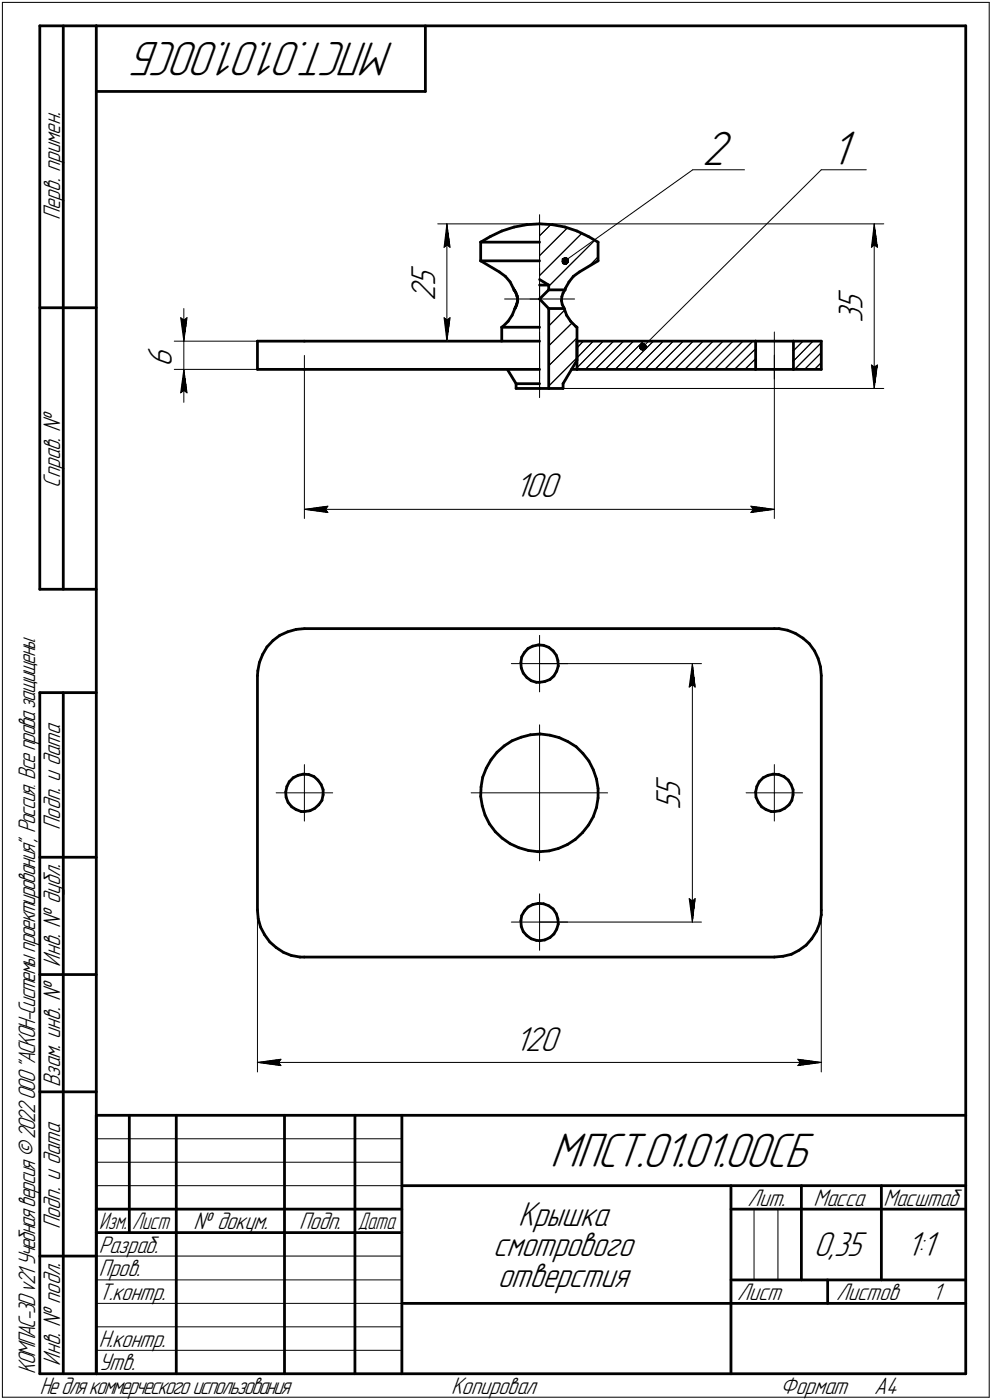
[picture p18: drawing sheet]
<svg xmlns="http://www.w3.org/2000/svg" width="211mm" height="298mm" viewBox="0 0 211 298" stroke-linecap="round" stroke-linejoin="round" font-family="sans-serif">
<defs><g id="words">
<g font-size="10.9">
<text x="83.9" y="9" transform="rotate(-180 83.9 9)">МПСТ.01.01.00СБ</text>
<text x="149.4" y="35.1">2</text>
<text x="176.8" y="35.1">1</text>
<text x="117.1" y="248.5">МПСТ.01.01.00СБ</text>
</g>
<g font-size="7.8">
<text x="92.6" y="64.1" transform="rotate(-90 92.6 64.1)">2</text>
<text x="92.6" y="60.9" transform="rotate(-90 92.6 60.9)">5</text>
<text x="183.5" y="68.9" transform="rotate(-90 183.5 68.9)">3</text>
<text x="183.5" y="66.1" transform="rotate(-90 183.5 66.1)">5</text>
<text x="36.6" y="78.2" transform="rotate(-90 36.6 78.2)">6</text>
<text x="109.6" y="105.9">100</text>
<text x="144.8" y="172.5" transform="rotate(-90 144.8 172.5)">5</text>
<text x="144.8" y="169.7" transform="rotate(-90 144.8 169.7)">5</text>
<text x="109.6" y="223.7">120</text>
<text x="110.3" y="261.1">Крышка</text>
<text x="104.9" y="267.5">смотрового</text>
<text x="173.2" y="267.5">0,35</text>
<text x="192.9" y="267.5">1:1</text>
<text x="105.9" y="274">отверстия</text>
</g>
<g font-size="5.4">
<text x="12.8" y="46.9" transform="rotate(-90 12.8 46.9)">Перв. примен.</text>
<text x="12.8" y="103.8" transform="rotate(-90 12.8 103.8)">Справ. №</text>
<text x="12.8" y="176.7" transform="rotate(-90 12.8 176.7)">Подп. и дата</text>
<text x="12.8" y="205.8" transform="rotate(-90 12.8 205.8)">Инв. № дубл.</text>
<text x="12.8" y="231.6" transform="rotate(-90 12.8 231.6)">Взам. инв. №</text>
<text x="159.1" y="256.8">Лит.</text>
<text x="173.1" y="256.8">Масса</text>
<text x="188" y="256.8">Масштаб</text>
<text x="12.8" y="261.7" transform="rotate(-90 12.8 261.7)">Подп. и дата</text>
<text x="41.2" y="261.8">№ докум.</text>
<text x="63.6" y="261.8">Подп.</text>
<text x="21" y="266.8">Разраб.</text>
<text x="21" y="271.8">Пров.</text>
<text x="21" y="276.8">Т.контр.</text>
<text x="156.9" y="276.8">Лист</text>
<text x="177.9" y="276.8">Листов</text>
<text x="198.4" y="276.8">1</text>
<text x="21" y="286.8">Н.контр.</text>
<text x="7.5" y="292.5" transform="rotate(-90 7.5 292.5)">КОМПАС-3Dv21 Учебнаяверсия©2022ООО&quot;АСКОН-Системыпроектирования&quot;, Россия. Всеправазащищены.</text>
<text x="12.8" y="290.8" transform="rotate(-90 12.8 290.8)">Инв. № подл.</text>
<text x="21" y="291.8">Утв.</text>
<text x="8.5" y="296.7">Недлякоммерческогоиспользования</text>
<text x="96" y="296.8">Копировал</text>
<text x="166" y="296.8">Формат</text>
<text x="186" y="296.8">A4</text>
</g>
<g font-size="5.3">
<text x="21.1" y="261.8">Изм.</text>
<text x="28.1" y="261.8">Лист</text>
<text x="76.1" y="261.8">Дата</text>
</g>
</g></defs>
<g fill="none" stroke="#000" stroke-width=".59">
<path d="M8.5 5.5v120zM8.5 5.5h12zM13.5 5.5v120zM20.5 5.5v287zM20.5 5.5h185zM20.5 19.5h70zM90.5 5.5v14zM205.5 5.5v287zM102.3 51.6l2-1.2zM102.3 51.6v3.9zM102.3 51.6h12.5zM102.3 55.5h12.5z"/>
<path d="M102.3 55.5l4 2.4zM104.3 50.4l2.5-1.2zM106.3 57.9l1.2 .9zM106.8 49.2l2.6-.9zM107.5 58.8l1 1.2zM109.4 48.3l2.7-.5zM112.1 47.8l2.7-.1zM114.8 59.5l2 1.2zM114.8 47.7l2.7 .1zM117.5 47.8l2.7 .5zM120.2 48.3l2.6 .9zM122 58.8l1.3-.9z"/>
<path d="M122 58.8l-.9 1.2zM122.8 49.2l2.4 1.2zM123.3 57.9l4-2.4zM125.2 50.4l2.1 1.2zM127.3 51.6v3.9zM8.5 65.5h12zM54.8 78.7h10zM54.8 72.6h10zM54.8 72.6v6.1zM64.8 72.6h50zM64.8 78.7h50zM106.8 69.7v2.9z"/>
<path d="M106.8 69.7h8zM106.8 69.7l.2-.2zM107.9 78.7l1.9 3zM108.1 68.4l-1.1 1.1zM108.5 60l.7 1.4zM109 67.1l-.9 1.3zM109.2 61.4l.2 .3zM109.4 61.8l.3 .4zM109.4 61.8h.1M109.4 61.7l.1 .1zM109.5 61.8l.2 .4zM109.6 65.7l-.6 1.4z"/>
<path d="M109.6 65.5v.2zM109.7 65.4l-.1 .3zM109.7 62.2l.4 .9zM109.7 62.2l.3 .8zM109.9 65l-.3 .5zM109.9 64.9l-.2 .5zM110 63l.2 .7zM110.1 63.1l.1 .9zM110.2 63.7v.5zM110.2 64.2l-.3 .8zM110.2 64l-.3 .9zM114.8 60.7h2z"/>
<path d="M114.8 63.7l2 2zM114.8 63.7l2-2zM116.8 65.7h3.3zM116.8 60.7v1zM116.8 65.7v17zM116.8 61.7h3.4zM119.5 64l.1 .9zM119.5 63.2v.8zM119.6 64.9l.3 .5zM119.8 62.4l-.3 .8zM119.9 65.4l.2 .3zM120.1 65.7l.5 1.4z"/>
<path d="M120.1 61.8l-.3 .6zM120.1 61.8l.1-.1zM120.3 61.4l-.1 .3zM120.6 67.1l.8 1.3zM121.1 60l-.8 1.4zM121.4 68.4l1.1 1.1zM121.6 78.7h1.2zM122.5 69.5l.3 .2zM122.8 69.7v7zM122.8 76.7l-3 5zM122.8 78.7h38zM122.8 72.6v6.1z"/>
<path d="M122.8 72.6h38zM160.8 72.6v6.1zM160.8 72.6h8zM160.8 78.7h8zM168.8 72.6v6.1zM168.8 78.7h6zM168.8 72.6h6zM174.8 72.6v6.1zM109.8 81.7v1zM109.8 82.7h5zM109.8 81.7h5zM114.8 82.7h2z"/>
<path d="M116.8 82.7h3zM119.8 81.7v1zM8.5 125.5h12zM55.9 139.4l-.7 1.7zM56.8 137.8l-.9 1.6zM58.1 136.4l1.4-1.1zM58.1 136.4l-1.3 1.4zM59.5 135.3l1.7-.8zM61.2 134.5l1.8-.5zM63 134l1.8-.1zM64.8 133.9h100zM111 140l-.2 1.1z"/>
<path d="M111.6 138.9l-.6 1.1zM112.4 138.1l1-.5zM112.4 138.1l-.8 .8zM113.4 137.6l1.2-.3zM114.6 137.3l1.1 .1zM115.7 137.4l1.1 .4zM116.8 137.8l.9 .8zM117.7 138.6l.7 .9zM118.4 139.5l.3 1.1zM164.8 133.9h1zM165.8 133.9l1.8 .3zM167.6 134.2l1.6 .7z"/>
<path d="M169.2 134.9l1.7 1zM170.9 135.9l1.3 1.2zM172.2 137.1l1.1 1.5zM173.3 138.6l.8 1.6zM8.5 147.5v145zM8.5 147.5h12zM13.5 147.5v145zM54.8 143.8v50zM54.9 142.8l-.1 1zM55.2 141.1l-.3 1.7zM107.3 158.8l1.7-1.1zM109 157.7l1.9-.7z"/>
<path d="M110.8 141.1l.1 1.1zM110.9 142.2l.4 1.1zM110.9 157l2-.5zM111.3 143.3l.8 1zM112.1 144.3l.9 .6zM112.9 156.5l2.1-.2zM113 144.9l1.1 .4zM114.1 145.3h.7zM114.8 145.3l1.1-.2zM115 156.3l2 .2zM115.9 145.1l1.1-.4zM117 144.7l.9-.8z"/>
<path d="M117 156.5l2 .6zM118.4 142.9l-.5 1zM118.7 140.6l.1 1.2zM118.8 141.8l-.4 1.1zM119 157.1l1.8 .8zM120.8 157.9l1.8 1.1zM122.6 159l1.4 1.4zM174.1 140.2l.5 1.8zM174.6 142l.2 1.8zM174.8 143.8v50zM60.8 168.7l.1 1.1zM60.9 169.8l.4 1.1z"/>
<path d="M61 167.5l-.2 1.2zM61.3 170.9l.8 .9zM61.6 166.5l-.6 1zM62.1 171.8l.9 .6zM62.4 165.6l1-.5zM62.4 165.6l-.8 .9zM63 172.4l1.1 .4zM63.4 165.1l1.1-.3zM64.1 172.8h.7zM64.5 164.8l1.2 .1zM64.8 172.8l1.2-.2zM65.7 164.9l1.1 .5z"/>
<path d="M66 172.6l1-.5zM66.8 165.4l.8 .7zM67 172.1l.8-.7zM67.6 166.1l.7 .9zM68.3 167l.4 1.1zM68.5 170.4l-.7 1zM68.7 169.2l-.2 1.2zM68.7 168.1v1.1zM102.3 169.6l.3 2zM102.4 167.6l-.1 2zM102.6 171.6l.6 2zM102.7 165.5l-.3 2.1z"/>
<path d="M103.2 173.6l.9 1.8zM103.5 163.6l-.8 1.9zM104.1 175.4l1.3 1.7zM104.5 161.8l-1 1.8zM105.4 177.1l1.4 1.4zM105.7 160.2l1.6-1.4zM105.7 160.2l-1.2 1.6zM106.8 178.5l1.7 1.2zM108.5 179.7l1.9 .8zM120.7 179.8l1.7-1.1zM122.4 178.7l1.6-1.4zM124 160.4l1.3 1.7z"/>
<path d="M125.2 175.7l-1.2 1.6zM125.3 162.1l.9 1.8zM126.2 173.9l-1 1.8zM126.2 163.9l.7 2zM126.9 172l-.7 1.9zM126.9 165.9l.4 2zM127.3 169.9l-.4 2.1zM127.3 167.9v2zM160.8 168.7l.1 1.1zM160.9 169.8l.5 1.1zM161 167.5l-.2 1.2zM161.4 170.9l.7 .9z"/>
<path d="M161.5 166.5l.9-.9zM161.5 166.5l-.5 1zM162.1 171.8l.9 .6zM162.4 165.6l1-.5zM163 172.4l1.1 .4zM163.4 165.1l1.1-.3zM164.1 172.8h.7zM164.5 164.8l1.2 .1zM164.8 172.8l1.1-.2zM165.7 164.9l1.1 .5zM165.9 172.6l1.1-.5zM166.8 165.4l.9 .7z"/>
<path d="M167 172.1l.9-.7zM167.7 166.1l.6 .9zM168.3 167l.4 1.1zM168.5 170.4l-.6 1zM168.7 169.2l-.2 1.2zM168.7 168.1v1.1zM8.5 182.5h12zM54.8 193.8l.1 1.9zM54.9 195.7l.6 1.7zM55.5 197.4l.8 1.7zM56.3 199.1l1.1 1.5zM110.4 180.5l2 .6z"/>
<path d="M110.8 196.1l.1 1.2zM110.9 197.3l.4 1.1zM111 195l-.2 1.1zM111.3 198.4l.8 .8zM111.6 194l-.6 1zM112.1 199.2l.9 .7zM112.4 193.1l1-.5zM112.4 193.1l-.8 .9zM112.4 181.1l2.1 .3zM113 199.9l1.1 .3zM113.4 192.6l1.2-.2zM114.5 181.4h.3z"/>
<path d="M114.6 192.4h1.1zM114.8 181.4l2-.2zM115.7 192.4l1.1 .5zM116.8 192.9l.9 .6zM116.8 181.2l2-.5zM117 199.6l.9-.7zM117.7 193.5l.7 1.1zM118.4 194.6l.3 1.1zM118.4 197.9l-.5 1zM118.7 195.7l.1 1.1zM118.8 196.8l-.4 1.1zM118.8 180.7l1.9-.9z"/>
<path d="M172.7 199.9l-1.2 1.4zM173.7 198.3l-1 1.6zM174.4 196.6l-.7 1.7zM174.8 194.8l-.4 1.8zM174.8 193.8v1zM8.5 207.5h12zM57.4 200.6l1.4 1.2zM58.8 201.8l1.5 1zM60.3 202.8l1.7 .7zM62 203.5l1.8 .3zM63.8 203.8h1zM64.8 203.8h100z"/>
<path d="M114.1 200.2l.7 .1zM114.8 200.3l1.1-.1zM115.9 200.2l1.1-.6zM164.8 203.8l1.8-.2zM166.6 203.6l1.8-.4zM168.4 203.2l1.6-.8zM170 202.4l1.5-1.1zM8.5 232.5h12zM20.5 237.5h185zM20.5 237.5v55zM27.5 237.5v25zM37.5 237.5v55z"/>
<path d="M60.5 237.5v55zM75.5 237.5v55zM85.5 237.5v55zM20.5 257.5h65zM85.5 252.5h120zM155.5 252.5v40zM155.5 257.5h15zM170.5 252.5v20zM170.5 257.5h35zM187.5 252.5v20zM8.5 267.5h12zM20.5 262.5h65z"/>
<path d="M85.5 277.5h70zM155.5 277.5h50zM155.5 272.5h50zM176.1 272.5v5zM8.5 292.5h12zM20.5 292.5h185z"/>
</g>
<g fill="none" stroke="#000" stroke-width=".21">
<path d="M.5 .5v297zM.5 .5h210zM210.5 .5v297zM147.4 36.2h11zM174.8 36.2h9.5zM93.1 47.7h21.7zM94.5 52.7l.6-.5zM95.1 47.7l.7 5zM95.1 52.2l.7 .5zM95.1 47.7l-.6 5zM95.1 47.7v24.9zM114.8 58.7l9.1-9.1z"/>
<path d="M114.8 54.4l5.9-5.9zM114.8 50.2l2.4-2.4zM114.8 57.1v1.7zM114.8 45.7v9.8zM114.8 47.7v35zM114.8 47.7h73.2zM120.2 55.5l27.2-19.3zM126.6 51.1l-9.8 9.9zM127.3 54.7l-2.2 2.2zM185.4 52.7l.6-.5zM186 47.7l.7 5zM186 52.2l.7 .5z"/>
<path d="M186 47.7l-.6 5zM186 47.7v35zM37.1 72.6h31.6zM37.1 78.7h36zM38.4 67.6l.7 .6zM38.4 67.6l.7 5zM39.1 68.2l.7-.6zM39.1 65.7v6.9zM39.1 78.7l-.7 5zM39.1 78.7l.7 5zM39.1 78.7v7zM39.1 72.6v6.1z"/>
<path d="M39.8 67.6l-.7 5zM64.8 75.7v34.7zM93.1 72.6h13.7zM94.5 67.6l.6 5zM94.5 67.6l.6 .6zM95.1 68.2l.7-.6zM95.8 67.6l-.7 5zM107.4 63.7h7.4zM112.8 63.7h9.5zM114.8 74.8v9.9zM114.8 71.6v1.7zM114.8 60.3v9.8z"/>
<path d="M114.8 70.7v10zM116.8 77.9l6-5.9zM116.8 73.7l5-5zM116.8 69.4l3.3-3.4zM124.1 72.6l-1.3 1.5zM124.5 78.7l6.1-6.1zM126.2 72.6l-3.4 3.6zM126.7 78.7l6-6.1zM128.4 72.6l-5.6 5.7zM128.8 78.7l6-6.1zM130.9 78.7l6-6.1zM133 78.7l6-6.1z"/>
<path d="M135.1 78.7l6-6.1zM136.8 73.8l38-37.6zM137.2 78.7l6.1-6.1zM139.4 78.7l6-6.1zM141.5 78.7l6-6.1zM143.6 78.7l6-6.1zM145.7 78.7l6-6.1zM147.8 78.7l6-6.1zM149.9 78.7l6.1-6.1zM154.2 78.7l6-6.1zM156.3 78.7l4.5-4.4zM158.1 72.6l-6 6.1z"/>
<path d="M158.5 78.7l2.3-2.3zM160.6 78.7l.2-.2zM164.8 70.7v10zM164.8 75.7v34.7zM168.8 74.7l2.1-2.1zM169.1 78.7l5.7-5.7zM171.2 78.7l3.6-3.6zM173 72.6l-4.2 4.3zM173.3 78.7l1.5-1.5zM185.4 77.7l.6 5zM185.4 77.7l.6 .4zM186 78.1l.7-.4z"/>
<path d="M186.7 77.7l-.7 5zM38.4 83.7l.7-.6zM39.1 83.1l.7 .6zM114.8 82.7h73.2zM116.8 82.2l6-6zM64.8 108.5l5-.7zM64.8 108.5l5 .6zM64.8 108.5h100zM69.3 108.5l.5 .6zM69.8 107.8l-.5 .7zM159.8 109.1l5-.6zM159.8 107.8l.5 .7z"/>
<path d="M159.8 107.8l5 .7zM160.3 108.5l-.5 .6zM114.8 135.3v6zM108.8 141.3h6zM114.8 141.3v6zM114.8 141.3h6zM114.8 154.3v14.5zM114.8 141.3h34.5zM146.6 146.3l.7-.5zM147.3 141.3l.6 5zM147.3 145.8l.6 .5zM147.3 141.3l-.7 5z"/>
<path d="M147.3 141.3v55zM58.8 168.8h6zM64.8 162.8v6zM64.8 168.8v6zM64.8 168.8h6zM100.2 168.8h14.6zM114.8 168.8v14.5zM114.8 168.8h14.5zM158.7 168.8h6.1zM164.8 162.8v6zM164.8 168.8v6zM164.8 168.8h6z"/>
<path d="M54.8 193.8v34.5zM108.8 196.3h6zM114.8 190.3v6zM114.8 196.3v6.1zM114.8 196.3h6zM114.8 196.3h34.5zM146.6 191.3l.7 5zM146.6 191.3l.7 .6zM147.3 191.9l.6-.6zM147.9 191.3l-.6 5zM174.8 193.8v34.5zM54.8 226.2l5-.6z"/>
<path d="M54.8 226.2l5 .7zM54.8 226.2h120zM59.3 226.2l.5 .7zM59.8 225.6l-.5 .6zM169.8 226.9l5-.7zM169.8 225.6l.5 .6zM169.8 225.6l5 .6zM170.3 226.2l-.5 .7zM20.5 247.5h65zM20.5 252.5h65zM20.5 242.5h65zM160.4 257.5v15z"/>
<path d="M165.5 257.5v15zM20.5 267.5h65zM20.5 272.5h65zM20.5 277.5h65zM.5 297.5h210zM20.5 282.5h65zM20.5 287.5h65z"/>
</g>
<g fill="#fff" stroke="#fff" stroke-width=".21">
<path d="M87 56.3h7.1zM87 56.4h7.1zM87 56.5h7.1zM87 56.6h7.1zM87 56.6h7.1zM87 56.7h7.1zM87 56.8h7.1zM87 56.9h7.1zM87 57h7.1zM87 57.1h7.1zM87 57.1h7.1zM87 57.2h7.1zM87 57.3h7.1zM87 57.4h7.1zM87 57.5h7.1zM87 57.6h7.1zM87 57.7h7.1zM87 57.7h7.1zM87 57.8h7.1zM87 57.9h7.1zM87 58h7.1zM87 58.1h7.1zM87 58.2h7.1zM87 58.3h7.1zM87 58.3h7.1zM87 58.4h7.1zM87 58.5h7.1zM87 58.6h7.1zM87 58.7h7.1zM87 58.8h7.1zM87 58.8h7.1zM87 58.9h7.1zM87 59h7.1zM87 59.1h7.1zM87 59.2h7.1zM87 59.3h7.1zM87 59.4h7.1zM87 59.4h7.1zM87 59.5h7.1zM87 59.6h7.1zM87 59.7h7.1zM87 59.8h7.1zM87 59.9h7.1zM87 59.9h7.1zM87 60h7.1zM87 60.1h7.1zM87 60.2h7.1zM87 60.3h7.1zM87 60.4h7.1zM87 60.5h7.1zM87 60.5h7.1zM87 60.6h7.1zM87 60.7h7.1zM87 60.8h7.1zM87 60.9h7.1zM87 61h7.1zM87 61h7.1zM87 61.1h7.1zM87 61.2h7.1zM87 61.3h7.1zM87 61.4h7.1zM87 61.5h7.1zM87 61.6h7.1zM87 61.6h7.1zM87 61.7h7.1zM87 61.8h7.1zM87 61.9h7.1zM87 62h7.1zM87 62.1h7.1zM87 62.1h7.1zM87 62.2h7.1zM87 62.3h7.1zM87 62.4h7.1zM87 62.5h7.1zM87 62.6h7.1zM87 62.7h7.1zM87 62.7h7.1zM87 62.8h7.1zM87 62.9h7.1zM87 63h7.1zM87 63.1h7.1zM87 63.2h7.1zM87 63.2h7.1zM87 63.3h7.1zM87 63.4h7.1zM87 63.5h7.1zM87 63.6h7.1zM87 63.7h7.1zM87 63.8h7.1zM87 63.8h7.1zM87 63.9h7.1zM87 64h7.1z"/>
<path d="M93.9 67.2h2.5zM94 67.3h2.4zM94 67.4h2.4zM94 67.5h2.4zM94 67.6h2.4zM94 67.6h2.4zM94 67.7h2.4zM94 67.8h2.4zM94.1 67.9h2.2zM94.1 68h2.2zM94.1 68.1h2.2zM94.1 68.2h2.2zM94.1 68.2h2.2zM94.1 68.3h2.2zM94.1 68.4h2.2zM94.1 68.5h2.1zM94.1 68.6h2.1zM94.1 68.7h2.1zM94.1 68.7h2.1zM94.1 68.8h2.1zM94.1 68.9h2.1zM94.1 69h2.1zM94.2 69.1h1.9zM94.2 69.2h1.9zM94.2 69.3h1.9zM94.2 69.3h1.9zM94.2 69.4h1.9zM94.2 69.5h1.9zM94.2 69.6h1.9zM94.3 69.7h1.7zM94.3 69.8h1.7zM94.3 69.8h1.7zM94.3 69.9h1.7zM94.3 70h1.7zM94.3 70.1h1.7zM94.3 70.2h1.7zM94.4 70.3h1.5zM94.4 70.4h1.5zM94.4 70.4h1.5zM94.4 70.5h1.5zM94.4 70.6h1.5zM94.4 70.7h1.5zM94.4 70.8h1.5zM94.4 70.9h1.4zM94.5 71h1.3zM94.5 71h1.3zM94.6 71.1h1.2zM94.6 71.2h1.2zM94.6 71.3h1.1zM94.7 71.4h1zM94.7 71.5h.9zM94.7 71.5h.9zM94.7 71.6h.9zM94.7 71.7h.8zM94.8 71.8h.7zM94.8 71.9h.6zM94.8 72h.6zM94.9 72.1h.4zM94.9 72.1h.4zM95 72.2h.3zM95 72.3h.2zM95 72.4h.2z"/>
<path d="M95 47.9h.2zM95 48h.2zM95 48.1h.3zM94.9 48.2h.4zM94.9 48.3h.4zM94.8 48.3h.6zM94.8 48.4h.6zM94.8 48.5h.7zM94.7 48.6h.8zM94.7 48.7h.9zM94.7 48.8h.9zM94.7 48.9h.9zM94.7 48.9h1zM94.6 49h1.1zM94.6 49.1h1.2zM94.6 49.2h1.2zM94.5 49.3h1.3zM94.5 49.4h1.3zM94.4 49.4h1.4zM94.4 49.5h1.5zM94.4 49.6h1.5zM94.4 49.7h1.5zM94.4 49.8h1.5zM94.4 49.9h1.5zM94.4 50h1.5zM94.4 50h1.5zM94.3 50.1h1.7zM94.3 50.2h1.7zM94.3 50.3h1.7zM94.3 50.4h1.7zM94.3 50.5h1.7zM94.3 50.5h1.7zM94.3 50.6h1.7zM94.2 50.7h1.9zM94.2 50.8h1.9zM94.2 50.9h1.9zM94.2 51h1.9zM94.2 51.1h1.9zM94.2 51.1h1.9zM94.2 51.2h1.9zM94.1 51.3h2zM94.1 51.4h2.1zM94.1 51.5h2.1zM94.1 51.6h2.1zM94.1 51.6h2.1zM94.1 51.7h2.1zM94.1 51.8h2.1zM94.1 51.9h2.1zM94.1 52h2.2zM94.1 52.1h2.2zM94.1 52.2h2.2zM94.1 52.2h2.2zM94.1 52.3h2.2zM94.1 52.4h2.2zM94.1 52.5h2.2zM94 52.6h2.4zM94 52.7h2.4zM94 52.7h2.4zM94 52.8h2.4zM94 52.9h2.4zM94 53h2.4zM94 53.1h2.4z"/>
<path d="M177.9 61.5h7.2zM177.9 61.6h7.2zM177.9 61.6h7.2zM177.9 61.7h7.2zM177.9 61.8h7.2zM177.9 61.9h7.2zM177.9 62h7.2zM177.9 62.1h7.2zM177.9 62.1h7.2zM177.9 62.2h7.2zM177.9 62.3h7.2zM177.9 62.4h7.2zM177.9 62.5h7.2zM177.9 62.6h7.2zM177.9 62.7h7.2zM177.9 62.7h7.2zM177.9 62.8h7.2zM177.9 62.9h7.2zM177.9 63h7.2zM177.9 63.1h7.2zM177.9 63.2h7.2zM177.9 63.2h7.2zM177.9 63.3h7.2zM177.9 63.4h7.2zM177.9 63.5h7.2zM177.9 63.6h7.2zM177.9 63.7h7.2zM177.9 63.8h7.2zM177.9 63.8h7.2zM177.9 63.9h7.2zM177.9 64h7.2zM177.9 64.1h7.2zM177.9 64.2h7.2zM177.9 64.3h7.2zM177.9 64.3h7.2zM177.9 64.4h7.2zM177.9 64.5h7.2zM177.9 64.6h7.2zM177.9 64.7h7.2zM177.9 64.8h7.2zM177.9 64.9h7.2zM177.9 64.9h7.2zM177.9 65h7.2zM177.9 65.1h7.2zM177.9 65.2h7.2zM177.9 65.3h7.2zM177.9 65.4h7.2zM177.9 65.4h7.2zM177.9 65.5h7.2zM177.9 65.6h7.2zM177.9 65.7h7.2zM177.9 65.8h7.2zM177.9 65.9h7.2zM177.9 66h7.2zM177.9 66h7.2zM177.9 66.1h7.2zM177.9 66.2h7.2zM177.9 66.3h7.2zM177.9 66.4h7.2zM177.9 66.5h7.2zM177.9 66.5h7.2zM177.9 66.6h7.2zM177.9 66.7h7.2zM177.9 66.8h7.2zM177.9 66.9h7.2zM177.9 67h7.2zM177.9 67.1h7.2zM177.9 67.1h7.2zM177.9 67.2h7.2zM177.9 67.3h7.2zM177.9 67.4h7.2zM177.9 67.5h7.2zM177.9 67.6h7.2zM177.9 67.6h7.2zM177.9 67.7h7.2zM177.9 67.8h7.2zM177.9 67.9h7.2zM177.9 68h7.2zM177.9 68.1h7.2zM177.9 68.2h7.2zM177.9 68.2h7.2zM177.9 68.3h7.2zM177.9 68.4h7.2zM177.9 68.5h7.2zM177.9 68.6h7.2zM177.9 68.7h7.2zM177.9 68.7h7.2z"/>
<path d="M185.9 47.9h.3zM185.9 48h.3zM185.9 48.1h.4zM185.8 48.2h.5zM185.8 48.3h.5zM185.8 48.3h.6zM185.8 48.4h.6zM185.8 48.5h.6zM185.7 48.6h.7zM185.7 48.7h.8zM185.7 48.8h.8zM185.6 48.9h.9zM185.6 48.9h1zM185.5 49h1.1zM185.5 49.1h1.2zM185.5 49.2h1.2zM185.4 49.3h1.4zM185.4 49.4h1.4zM185.3 49.4h1.5zM185.3 49.5h1.6zM185.3 49.6h1.6zM185.3 49.7h1.6zM185.3 49.8h1.6zM185.3 49.9h1.6zM185.3 50h1.6zM185.3 50h1.6zM185.3 50.1h1.6zM185.3 50.2h1.6zM185.3 50.3h1.6zM185.3 50.4h1.6zM185.3 50.5h1.6zM185.3 50.5h1.6zM185.3 50.6h1.6zM185.2 50.7h1.8zM185.2 50.8h1.8zM185.2 50.9h1.8zM185.2 51h1.8zM185.2 51.1h1.8zM185.2 51.1h1.8zM185.2 51.2h1.8zM185.1 51.3h1.9zM185.1 51.4h2zM185.1 51.5h2zM185.1 51.6h2zM185.1 51.6h2zM185.1 51.7h2zM185.1 51.8h2zM185.1 51.9h2zM185 52h2.2zM185 52.1h2.2zM185 52.2h2.2zM185 52.2h2.2zM185 52.3h2.2zM185 52.4h2.2zM185 52.5h2.2zM184.9 52.6h2.4zM184.9 52.7h2.4zM184.9 52.7h2.4zM184.9 52.8h2.4zM184.9 52.9h2.4zM184.9 53h2.4zM184.9 53.1h2.4z"/>
<path d="M184.8 77.2h2.5zM184.9 77.3h2.4zM184.9 77.4h2.4zM184.9 77.5h2.4zM184.9 77.6h2.4zM184.9 77.6h2.4zM184.9 77.7h2.4zM184.9 77.8h2.4zM185 77.9h2.2zM185 78h2.2zM185 78.1h2.2zM185 78.1h2.2zM185 78.2h2.2zM185 78.3h2.2zM185 78.4h2.2zM185.1 78.5h2zM185.1 78.6h2zM185.1 78.7h2zM185.1 78.7h2zM185.1 78.8h2zM185.1 78.9h2zM185.1 79h2zM185.1 79.1h1.9zM185.2 79.2h1.8zM185.2 79.2h1.8zM185.2 79.3h1.8zM185.2 79.4h1.8zM185.2 79.5h1.8zM185.2 79.6h1.8zM185.2 79.7h1.8zM185.3 79.8h1.6zM185.3 79.8h1.6zM185.3 79.9h1.6zM185.3 80h1.6zM185.3 80.1h1.6zM185.3 80.2h1.6zM185.3 80.3h1.6zM185.3 80.3h1.6zM185.3 80.4h1.6zM185.3 80.5h1.6zM185.3 80.6h1.6zM185.3 80.7h1.6zM185.3 80.8h1.6zM185.3 80.9h1.6zM185.3 80.9h1.5zM185.4 81h1.4zM185.4 81.1h1.4zM185.5 81.2h1.2zM185.5 81.3h1.2zM185.5 81.4h1.1zM185.6 81.4h1zM185.6 81.5h.9zM185.7 81.6h.8zM185.7 81.7h.8zM185.7 81.8h.7zM185.8 81.9h.6zM185.8 82h.6zM185.8 82h.6zM185.8 82.1h.5zM185.8 82.2h.5zM185.9 82.3h.4zM185.9 82.4h.3zM185.9 82.5h.3z"/>
<path d="M31 73.2h7.1zM31 73.2h7.1zM31 73.3h7.1zM31 73.4h7.1zM31 73.5h7.1zM31 73.6h7.1zM31 73.7h7.1zM31 73.7h7.1zM31 73.8h7.1zM31 73.9h7.1zM31 74h7.1zM31 74.1h7.1zM31 74.2h7.1zM31 74.3h7.1zM31 74.3h7.1zM31 74.4h7.1zM31 74.5h7.1zM31 74.6h7.1zM31 74.7h7.1zM31 74.8h7.1zM31 74.8h7.1zM31 74.9h7.1zM31 75h7.1zM31 75.1h7.1zM31 75.2h7.1zM31 75.3h7.1zM31 75.4h7.1zM31 75.4h7.1zM31 75.5h7.1zM31 75.6h7.1zM31 75.7h7.1zM31 75.8h7.1zM31 75.9h7.1zM31 75.9h7.1zM31 76h7.1zM31 76.1h7.1zM31 76.2h7.1zM31 76.3h7.1zM31 76.4h7.1zM31 76.5h7.1zM31 76.5h7.1zM31 76.6h7.1zM31 76.7h7.1zM31 76.8h7.1zM31 76.9h7.1zM31 77h7.1zM31 77h7.1zM31 77.1h7.1zM31 77.2h7.1zM31 77.3h7.1zM31 77.4h7.1zM31 77.5h7.1zM31 77.6h7.1zM31 77.6h7.1zM31 77.7h7.1zM31 77.8h7.1zM31 77.9h7.1zM31 78h7.1zM31 78.1h7.1z"/>
<path d="M37.9 67.2h2.5zM38 67.3h2.4zM38 67.4h2.4zM38 67.5h2.4zM38 67.6h2.4zM38 67.6h2.4zM38 67.7h2.4zM38 67.8h2.4zM38 67.9h2.3zM38.1 68h2.2zM38.1 68.1h2.2zM38.1 68.2h2.2zM38.1 68.2h2.2zM38.1 68.3h2.2zM38.1 68.4h2.2zM38.1 68.5h2.1zM38.1 68.6h2.1zM38.1 68.7h2.1zM38.2 68.7h2zM38.2 68.8h2zM38.2 68.9h2zM38.2 69h2zM38.2 69.1h1.9zM38.2 69.2h1.9zM38.2 69.3h1.9zM38.2 69.3h1.9zM38.3 69.4h1.8zM38.3 69.5h1.8zM38.3 69.6h1.8zM38.3 69.7h1.7zM38.3 69.8h1.7zM38.3 69.8h1.7zM38.3 69.9h1.7zM38.3 70h1.7zM38.3 70.1h1.7zM38.4 70.2h1.6zM38.4 70.3h1.6zM38.4 70.4h1.6zM38.4 70.4h1.6zM38.4 70.5h1.6zM38.4 70.6h1.6zM38.4 70.7h1.6zM38.4 70.8h1.6zM38.4 70.9h1.5zM38.4 71h1.5zM38.4 71h1.5zM38.5 71.1h1.3zM38.5 71.2h1.3zM38.6 71.3h1.1zM38.6 71.4h1.1zM38.6 71.5h1zM38.7 71.5h.9zM38.7 71.6h.9zM38.8 71.7h.7zM38.8 71.8h.7zM38.9 71.9h.6zM38.9 72h.6zM38.9 72.1h.5zM38.9 72.1h.5zM38.9 72.2h.5zM39 72.3h.3zM39 72.4h.3z"/>
<path d="M39 78.9h.3zM39 79h.3zM38.9 79.1h.5zM38.9 79.2h.5zM38.9 79.2h.5zM38.9 79.3h.6zM38.9 79.4h.6zM38.8 79.5h.7zM38.8 79.6h.7zM38.7 79.7h.9zM38.7 79.8h.9zM38.6 79.8h1zM38.6 79.9h1.1zM38.6 80h1.1zM38.5 80.1h1.3zM38.5 80.2h1.3zM38.4 80.3h1.5zM38.4 80.3h1.5zM38.4 80.4h1.5zM38.4 80.5h1.6zM38.4 80.6h1.6zM38.4 80.7h1.6zM38.4 80.8h1.6zM38.4 80.9h1.6zM38.4 80.9h1.6zM38.4 81h1.6zM38.4 81.1h1.6zM38.3 81.2h1.7zM38.3 81.3h1.7zM38.3 81.4h1.7zM38.3 81.4h1.7zM38.3 81.5h1.7zM38.3 81.6h1.7zM38.3 81.7h1.8zM38.3 81.8h1.8zM38.3 81.9h1.8zM38.2 82h1.9zM38.2 82h1.9zM38.2 82.1h1.9zM38.2 82.2h1.9zM38.2 82.3h1.9zM38.2 82.4h2zM38.2 82.5h2zM38.2 82.5h2zM38.2 82.6h2zM38.1 82.7h2.1zM38.1 82.8h2.1zM38.1 82.9h2.1zM38.1 83h2.2zM38.1 83.1h2.2zM38.1 83.1h2.2zM38.1 83.2h2.2zM38.1 83.3h2.2zM38.1 83.4h2.2zM38 83.5h2.3zM38 83.6h2.4zM38 83.7h2.4zM38 83.7h2.4zM38 83.8h2.4zM38 83.9h2.4zM38 84h2.4zM38 84.1h2.4z"/>
<path d="M109.6 100.3h10.3zM109.6 100.4h10.3zM109.6 100.5h10.3zM109.6 100.6h10.3zM109.6 100.7h10.3zM109.6 100.8h10.3zM109.6 100.8h10.3zM109.6 100.9h10.3zM109.6 101h10.3zM109.6 101.1h10.3zM109.6 101.2h10.3zM109.6 101.3h10.3zM109.6 101.3h10.3zM109.6 101.4h10.3zM109.6 101.5h10.3zM109.6 101.6h10.3zM109.6 101.7h10.3zM109.6 101.8h10.3zM109.6 101.9h10.3zM109.6 101.9h10.3zM109.6 102h10.3zM109.6 102.1h10.3zM109.6 102.2h10.3zM109.6 102.3h10.3zM109.6 102.4h10.3zM109.6 102.4h10.3zM109.6 102.5h10.3zM109.6 102.6h10.3zM109.6 102.7h10.3zM109.6 102.8h10.3zM109.6 102.9h10.3zM109.6 103h10.3zM109.6 103h10.3zM109.6 103.1h10.3zM109.6 103.2h10.3zM109.6 103.3h10.3zM109.6 103.4h10.3zM109.6 103.5h10.3zM109.6 103.5h10.3zM109.6 103.6h10.3zM109.6 103.7h10.3zM109.6 103.8h10.3zM109.6 103.9h10.3zM109.6 104h10.3zM109.6 104.1h10.3zM109.6 104.1h10.3zM109.6 104.2h10.3zM109.6 104.3h10.3zM109.6 104.4h10.3zM109.6 104.5h10.3zM109.6 104.6h10.3zM109.6 104.6h10.3zM109.6 104.7h10.3zM109.6 104.8h10.3zM109.6 104.9h10.3zM109.6 105h10.3zM109.6 105.1h10.3zM109.6 105.2h10.3zM109.6 105.2h10.3zM109.6 105.3h10.3zM109.6 105.4h10.3zM109.6 105.5h10.3zM109.6 105.6h10.3zM109.6 105.7h10.3zM109.6 105.7h10.3zM109.6 105.8h10.3zM109.6 105.9h10.3zM109.6 106h10.3zM109.6 106.1h10.3zM109.6 106.2h10.3zM109.6 106.3h10.3zM109.6 106.3h10.3zM109.6 106.4h10.3zM109.6 106.5h10.3zM109.6 106.6h10.3zM109.6 106.7h10.3zM109.6 106.8h10.3zM109.6 106.8h10.3zM109.6 106.9h10.3zM109.6 107h10.3zM109.6 107.1h10.3zM109.6 107.2h10.3zM109.6 107.3h10.3zM109.6 107.4h10.3z"/>
<path d="M69.7 107.3h.6zM69.1 107.4h1.2zM68.4 107.4h1.9zM67.8 107.5h2.5zM67.2 107.6h3.1zM66.5 107.7h3.8zM66.4 107.8h3.9zM66.2 107.9h4.1zM66 107.9h4.3zM65.8 108h4.5zM65.6 108.1h4.7zM65.4 108.2h4.9zM65.2 108.3h5.1zM65 108.4h5.3zM64.8 108.5h5.5zM65 108.5h5.3zM65.2 108.6h5.1zM65.4 108.7h4.9zM65.6 108.8h4.7zM65.8 108.9h4.5zM66 109h4.3zM66.2 109.1h4.1zM66.4 109.1h3.9zM66.5 109.2h3.8zM67.3 109.3h3zM68.1 109.4h2.2zM68.8 109.5h1.5zM69.6 109.6h.7z"/>
<path d="M159.3 107.3h.6zM159.3 107.4h1.2zM159.3 107.4h1.8zM159.3 107.5h2.5zM159.3 107.6h3.1zM159.3 107.7h3.7zM159.3 107.8h3.9zM159.3 107.9h4.1zM159.3 107.9h4.3zM159.3 108h4.5zM159.3 108.1h4.7zM159.3 108.2h4.9zM159.3 108.3h5.1zM159.3 108.4h5.3zM159.3 108.5h5.5zM159.3 108.5h5.3zM159.3 108.6h5.1zM159.3 108.7h4.9zM159.3 108.8h4.7zM159.3 108.9h4.5zM159.3 109h4.3zM159.3 109.1h4.1zM159.3 109.1h3.9zM159.3 109.2h3.7zM159.3 109.3h3zM159.3 109.4h2.2zM159.3 109.5h1.5zM159.3 109.6h.7z"/>
<path d="M149.4 27.3h7zM149.4 27.3h7zM149.4 27.4h7zM149.4 27.5h7zM149.4 27.6h7zM149.4 27.7h7zM149.4 27.8h7zM149.4 27.9h7zM149.4 27.9h7zM149.4 28h7zM149.4 28.1h7zM149.4 28.2h7zM149.4 28.3h7zM149.4 28.4h7zM149.4 28.4h7zM149.4 28.5h7zM149.4 28.6h7zM149.4 28.7h7zM149.4 28.8h7zM149.4 28.9h7zM149.4 29h7zM149.4 29h7zM149.4 29.1h7zM149.4 29.2h7zM149.4 29.3h7zM149.4 29.4h7zM149.4 29.5h7zM149.4 29.5h7zM149.4 29.6h7zM149.4 29.7h7zM149.4 29.8h7zM149.4 29.9h7zM149.4 30h7zM149.4 30.1h7zM149.4 30.1h7zM149.4 30.2h7zM149.4 30.3h7zM149.4 30.4h7zM149.4 30.5h7zM149.4 30.6h7zM149.4 30.6h7zM149.4 30.7h7zM149.4 30.8h7zM149.4 30.9h7zM149.4 31h7zM149.4 31.1h7zM149.4 31.2h7zM149.4 31.2h7zM149.4 31.3h7zM149.4 31.4h7zM149.4 31.5h7zM149.4 31.6h7zM149.4 31.7h7zM149.4 31.7h7zM149.4 31.8h7zM149.4 31.9h7zM149.4 32h7zM149.4 32.1h7zM149.4 32.2h7zM149.4 32.3h7zM149.4 32.3h7zM149.4 32.4h7zM149.4 32.5h7zM149.4 32.6h7zM149.4 32.7h7zM149.4 32.8h7zM149.4 32.9h7zM149.4 32.9h7zM149.4 33h7zM149.4 33.1h7zM149.4 33.2h7zM149.4 33.3h7zM149.4 33.4h7zM149.4 33.4h7zM149.4 33.5h7zM149.4 33.6h7zM149.4 33.7h7zM149.4 33.8h7zM149.4 33.9h7zM149.4 34h7zM149.4 34h7zM149.4 34.1h7zM149.4 34.2h7zM149.4 34.3h7zM149.4 34.4h7zM149.4 34.5h7zM149.4 34.5h7zM149.4 34.6h7zM149.4 34.7h7zM149.4 34.8h7zM149.4 34.9h7zM149.4 35h7zM149.4 35.1h7zM149.4 35.1h7zM149.4 35.2h7zM149.4 35.3h7zM149.4 35.4h7zM149.4 35.5h7zM149.4 35.6h7zM149.4 35.6h7zM149.4 35.7h7zM149.4 35.8h7zM149.4 35.9h7zM149.4 36h7zM149.4 36.1h7zM149.4 36.2h7zM149.4 36.2h7zM149.4 36.3h7zM149.4 36.4h7zM149.4 36.5h7zM149.4 36.6h7zM149.4 36.7h7zM149.4 36.7h7zM149.4 36.8h7zM149.4 36.9h7zM149.4 37h7zM149.4 37.1h7zM149.4 37.2h7z"/>
<path d="M176.8 27.3h5.5zM176.8 27.3h5.5zM176.8 27.4h5.5zM176.8 27.5h5.5zM176.8 27.6h5.5zM176.8 27.7h5.5zM176.8 27.8h5.5zM176.8 27.9h5.5zM176.8 27.9h5.5zM176.8 28h5.5zM176.8 28.1h5.5zM176.8 28.2h5.5zM176.8 28.3h5.5zM176.8 28.4h5.5zM176.8 28.4h5.5zM176.8 28.5h5.5zM176.8 28.6h5.5zM176.8 28.7h5.5zM176.8 28.8h5.5zM176.8 28.9h5.5zM176.8 29h5.5zM176.8 29h5.5zM176.8 29.1h5.5zM176.8 29.2h5.5zM176.8 29.3h5.5zM176.8 29.4h5.5zM176.8 29.5h5.5zM176.8 29.5h5.5zM176.8 29.6h5.5zM176.8 29.7h5.5zM176.8 29.8h5.5zM176.8 29.9h5.5zM176.8 30h5.5zM176.8 30.1h5.5zM176.8 30.1h5.5zM176.8 30.2h5.5zM176.8 30.3h5.5zM176.8 30.4h5.5zM176.8 30.5h5.5zM176.8 30.6h5.5zM176.8 30.6h5.5zM176.8 30.7h5.5zM176.8 30.8h5.5zM176.8 30.9h5.5zM176.8 31h5.5zM176.8 31.1h5.5zM176.8 31.2h5.5zM176.8 31.2h5.5zM176.8 31.3h5.5zM176.8 31.4h5.5zM176.8 31.5h5.5zM176.8 31.6h5.5zM176.8 31.7h5.5zM176.8 31.7h5.5zM176.8 31.8h5.5zM176.8 31.9h5.5zM176.8 32h5.5zM176.8 32.1h5.5zM176.8 32.2h5.5zM176.8 32.3h5.5zM176.8 32.3h5.5zM176.8 32.4h5.5zM176.8 32.5h5.5zM176.8 32.6h5.5zM176.8 32.7h5.5zM176.8 32.8h5.5zM176.8 32.9h5.5zM176.8 32.9h5.5zM176.8 33h5.5zM176.8 33.1h5.5zM176.8 33.2h5.5zM176.8 33.3h5.5zM176.8 33.4h5.5zM176.8 33.4h5.5zM176.8 33.5h5.5zM176.8 33.6h5.5zM176.8 33.7h5.5zM176.8 33.8h5.5zM176.8 33.9h5.5zM176.8 34h5.5zM176.8 34h5.5zM176.8 34.1h5.5zM176.8 34.2h5.5zM176.8 34.3h5.5zM176.8 34.4h5.5zM176.8 34.5h5.5zM176.8 34.5h5.5zM176.8 34.6h5.5zM176.8 34.7h5.5zM176.8 34.8h5.5zM176.8 34.9h5.5zM176.8 35h5.5zM176.8 35.1h5.5zM176.8 35.1h5.5zM176.8 35.2h5.5zM176.8 35.3h5.5zM176.8 35.4h5.5zM176.8 35.5h5.5zM176.8 35.6h5.5zM176.8 35.6h5.5zM176.8 35.7h5.5zM176.8 35.8h5.5zM176.8 35.9h5.5zM176.8 36h5.5zM176.8 36.1h5.5zM176.8 36.2h5.5zM176.8 36.2h5.5zM176.8 36.3h5.5zM176.8 36.4h5.5zM176.8 36.5h5.5zM176.8 36.6h5.5zM176.8 36.7h5.5zM176.8 36.7h5.5zM176.8 36.8h5.5zM176.8 36.9h5.5zM176.8 37h5.5zM176.8 37.1h5.5zM176.8 37.2h5.5z"/>
<path d="M109.6 218.1h10.3zM109.6 218.2h10.3zM109.6 218.3h10.3zM109.6 218.4h10.3zM109.6 218.4h10.3zM109.6 218.5h10.3zM109.6 218.6h10.3zM109.6 218.7h10.3zM109.6 218.8h10.3zM109.6 218.9h10.3zM109.6 218.9h10.3zM109.6 219h10.3zM109.6 219.1h10.3zM109.6 219.2h10.3zM109.6 219.3h10.3zM109.6 219.4h10.3zM109.6 219.5h10.3zM109.6 219.5h10.3zM109.6 219.6h10.3zM109.6 219.7h10.3zM109.6 219.8h10.3zM109.6 219.9h10.3zM109.6 220h10.3zM109.6 220h10.3zM109.6 220.1h10.3zM109.6 220.2h10.3zM109.6 220.3h10.3zM109.6 220.4h10.3zM109.6 220.5h10.3zM109.6 220.6h10.3zM109.6 220.6h10.3zM109.6 220.7h10.3zM109.6 220.8h10.3zM109.6 220.9h10.3zM109.6 221h10.3zM109.6 221.1h10.3zM109.6 221.1h10.3zM109.6 221.2h10.3zM109.6 221.3h10.3zM109.6 221.4h10.3zM109.6 221.5h10.3zM109.6 221.6h10.3zM109.6 221.7h10.3zM109.6 221.7h10.3zM109.6 221.8h10.3zM109.6 221.9h10.3zM109.6 222h10.3zM109.6 222.1h10.3zM109.6 222.2h10.3zM109.6 222.2h10.3zM109.6 222.3h10.3zM109.6 222.4h10.3zM109.6 222.5h10.3zM109.6 222.6h10.3zM109.6 222.7h10.3zM109.6 222.8h10.3zM109.6 222.8h10.3zM109.6 222.9h10.3zM109.6 223h10.3zM109.6 223.1h10.3zM109.6 223.2h10.3zM109.6 223.3h10.3zM109.6 223.4h10.3zM109.6 223.4h10.3zM109.6 223.5h10.3zM109.6 223.6h10.3zM109.6 223.7h10.3zM109.6 223.8h10.3zM109.6 223.9h10.3zM109.6 223.9h10.3zM109.6 224h10.3zM109.6 224.1h10.3zM109.6 224.2h10.3zM109.6 224.3h10.3zM109.6 224.4h10.3zM109.6 224.5h10.3zM109.6 224.5h10.3zM109.6 224.6h10.3zM109.6 224.7h10.3zM109.6 224.8h10.3zM109.6 224.9h10.3zM109.6 225h10.3zM109.6 225h10.3zM109.6 225.1h10.3z"/>
<path d="M59.6 225.1h.7zM58.8 225.2h1.5zM58.1 225.3h2.2zM57.3 225.4h3zM56.6 225.5h3.7zM56.4 225.6h3.9zM56.2 225.6h4.1zM56 225.7h4.3zM55.8 225.8h4.5zM55.6 225.9h4.7zM55.4 226h4.9zM55.2 226.1h5.1zM55 226.1h5.3zM54.8 226.2h5.5zM55 226.3h5.3zM55.2 226.4h5.1zM55.4 226.5h4.9zM55.6 226.6h4.7zM55.8 226.7h4.5zM56 226.7h4.3zM56.2 226.8h4.1zM56.4 226.9h3.9zM56.6 227h3.7zM57.2 227.1h3.1zM57.8 227.2h2.5zM58.4 227.2h1.9zM59.1 227.3h1.2zM59.7 227.4h.6z"/>
<path d="M169.2 225.1h.8zM169.2 225.2h1.6zM169.2 225.3h2.3zM169.2 225.4h3.1zM169.2 225.5h3.8zM169.2 225.6h4zM169.2 225.6h4.2zM169.2 225.7h4.4zM169.2 225.8h4.6zM169.2 225.9h4.8zM169.2 226h5zM169.2 226.1h5.2zM169.2 226.1h5.4zM169.2 226.2h5.6zM169.2 226.3h5.4zM169.2 226.4h5.2zM169.2 226.5h5zM169.2 226.6h4.8zM169.2 226.7h4.6zM169.2 226.7h4.4zM169.2 226.8h4.2zM169.2 226.9h4zM169.2 227h3.8zM169.2 227.1h3.2zM169.2 227.2h2.6zM169.2 227.2h1.9zM169.2 227.3h1.3zM169.2 227.4h.7z"/>
<path d="M139.2 165.1h7.1zM139.2 165.2h7.1zM139.2 165.3h7.1zM139.2 165.4h7.1zM139.2 165.4h7.1zM139.2 165.5h7.1zM139.2 165.6h7.1zM139.2 165.7h7.1zM139.2 165.8h7.1zM139.2 165.9h7.1zM139.2 165.9h7.1zM139.2 166h7.1zM139.2 166.1h7.1zM139.2 166.2h7.1zM139.2 166.3h7.1zM139.2 166.4h7.1zM139.2 166.5h7.1zM139.2 166.5h7.1zM139.2 166.6h7.1zM139.2 166.7h7.1zM139.2 166.8h7.1zM139.2 166.9h7.1zM139.2 167h7.1zM139.2 167h7.1zM139.2 167.1h7.1zM139.2 167.2h7.1zM139.2 167.3h7.1zM139.2 167.4h7.1zM139.2 167.5h7.1zM139.2 167.6h7.1zM139.2 167.6h7.1zM139.2 167.7h7.1zM139.2 167.8h7.1zM139.2 167.9h7.1zM139.2 168h7.1zM139.2 168.1h7.1zM139.2 168.1h7.1zM139.2 168.2h7.1zM139.2 168.3h7.1zM139.2 168.4h7.1zM139.2 168.5h7.1zM139.2 168.6h7.1zM139.2 168.7h7.1zM139.2 168.7h7.1zM139.2 168.8h7.1zM139.2 168.9h7.1zM139.2 169h7.1zM139.2 169.1h7.1zM139.2 169.2h7.1zM139.2 169.2h7.1zM139.2 169.3h7.1zM139.2 169.4h7.1zM139.2 169.5h7.1zM139.2 169.6h7.1zM139.2 169.7h7.1zM139.2 169.8h7.1zM139.2 169.8h7.1zM139.2 169.9h7.1zM139.2 170h7.1zM139.2 170.1h7.1zM139.2 170.2h7.1zM139.2 170.3h7.1zM139.2 170.3h7.1zM139.2 170.4h7.1zM139.2 170.5h7.1zM139.2 170.6h7.1zM139.2 170.7h7.1zM139.2 170.8h7.1zM139.2 170.9h7.1zM139.2 170.9h7.1zM139.2 171h7.1zM139.2 171.1h7.1zM139.2 171.2h7.1zM139.2 171.3h7.1zM139.2 171.4h7.1zM139.2 171.4h7.1zM139.2 171.5h7.1zM139.2 171.6h7.1zM139.2 171.7h7.1zM139.2 171.8h7.1zM139.2 171.9h7.1zM139.2 172h7.1zM139.2 172h7.1zM139.2 172.1h7.1zM139.2 172.2h7.1zM139.2 172.3h7.1zM139.2 172.4h7.1zM139.2 172.5h7.1z"/>
<path d="M147.2 141.6h.3zM147.2 141.6h.3zM147.2 141.7h.3zM147.2 141.8h.4zM147.1 141.9h.5zM147.1 142h.6zM147.1 142.1h.6zM147 142.2h.7zM147 142.2h.7zM146.9 142.3h.8zM146.9 142.4h.8zM146.8 142.5h1zM146.8 142.6h1zM146.8 142.7h1.1zM146.7 142.7h1.2zM146.7 142.8h1.2zM146.6 142.9h1.4zM146.6 143h1.4zM146.6 143.1h1.4zM146.6 143.2h1.5zM146.6 143.3h1.5zM146.6 143.3h1.5zM146.6 143.4h1.5zM146.6 143.5h1.5zM146.6 143.6h1.5zM146.6 143.7h1.5zM146.5 143.8h1.7zM146.5 143.8h1.7zM146.5 143.9h1.7zM146.5 144h1.7zM146.5 144.1h1.7zM146.5 144.2h1.7zM146.5 144.3h1.7zM146.4 144.4h1.9zM146.4 144.4h1.9zM146.4 144.5h1.9zM146.4 144.6h1.9zM146.4 144.7h1.9zM146.4 144.8h1.9zM146.4 144.9h1.9zM146.3 144.9h2zM146.3 145h2zM146.3 145.1h2zM146.3 145.2h2zM146.3 145.3h2zM146.3 145.4h2zM146.3 145.5h2zM146.3 145.5h2zM146.2 145.6h2.2zM146.2 145.7h2.2zM146.2 145.8h2.2zM146.2 145.9h2.2zM146.2 146h2.2zM146.2 146h2.2zM146.2 146.1h2.2zM146.1 146.2h2.4zM146.1 146.3h2.4zM146.1 146.4h2.4zM146.1 146.5h2.4zM146.1 146.6h2.4zM146.1 146.6h2.4zM146.1 146.7h2.4z"/>
<path d="M146 190.8h2.5zM146.1 190.9h2.4zM146.1 191h2.4zM146.1 191.1h2.4zM146.1 191.2h2.4zM146.1 191.3h2.4zM146.1 191.3h2.4zM146.1 191.4h2.4zM146.2 191.5h2.2zM146.2 191.6h2.2zM146.2 191.7h2.2zM146.2 191.8h2.2zM146.2 191.9h2.2zM146.2 191.9h2.2zM146.2 192h2.2zM146.3 192.1h2zM146.3 192.2h2zM146.3 192.3h2zM146.3 192.4h2zM146.3 192.4h2zM146.3 192.5h2zM146.3 192.6h2zM146.3 192.7h2zM146.4 192.8h1.9zM146.4 192.9h1.9zM146.4 193h1.9zM146.4 193h1.9zM146.4 193.1h1.9zM146.4 193.2h1.9zM146.4 193.3h1.9zM146.5 193.4h1.7zM146.5 193.5h1.7zM146.5 193.5h1.7zM146.5 193.6h1.7zM146.5 193.7h1.7zM146.5 193.8h1.7zM146.5 193.9h1.7zM146.6 194h1.5zM146.6 194.1h1.5zM146.6 194.1h1.5zM146.6 194.2h1.5zM146.6 194.3h1.5zM146.6 194.4h1.5zM146.6 194.5h1.5zM146.6 194.6h1.4zM146.6 194.6h1.4zM146.6 194.7h1.4zM146.7 194.8h1.2zM146.7 194.9h1.2zM146.8 195h1.1zM146.8 195.1h1zM146.8 195.2h1zM146.9 195.2h.8zM146.9 195.3h.8zM147 195.4h.7zM147 195.5h.7zM147.1 195.6h.6zM147.1 195.7h.6zM147.1 195.7h.5zM147.2 195.8h.4zM147.2 195.9h.3zM147.2 196h.3zM147.2 196.1h.3z"/>
</g>
<g fill="#000" stroke="#000" stroke-width=".21">
<path d="M94.9 49.1h.2zM94.9 49.2h.2zM94.9 49.3h.2zM94.9 49.4h.2zM94.9 49.4h.2zM94.9 49.5h.2zM94.9 49.6h.2zM94.9 49.7h.2zM94.9 49.8h.2zM94.8 49.9h.3zM94.8 50h.3zM94.8 50h.3zM94.8 50.1h.3zM94.8 50.2h.3zM94.8 50.3h.3zM94.8 50.4h.3zM94.8 50.5h.3zM94.7 50.5h.4zM94.7 50.6h.4zM94.7 50.7h.4zM94.7 50.8h.4zM94.7 50.9h.4zM94.7 51h.4zM94.7 51.1h.4zM94.7 51.1h.4zM94.7 51.2h.4zM94.7 51.3h.4zM94.7 51.4h.4zM94.7 51.5h.4zM94.7 51.6h.4zM94.7 51.6h.4zM94.7 51.7h.4zM94.7 51.8h.4zM94.7 51.9h.4zM94.6 52h.5zM94.6 52.1h.5zM94.6 52.2h.5zM94.6 52.2h.4zM94.6 52.3h.3zM94.6 52.4h.2zM94.6 52.5h.1z"/>
<path d="M95.1 48.3h.1zM95.1 48.4h.1zM95.1 48.5h.1zM95.1 48.6h.1zM95.1 48.7h.1zM95.1 48.8h.1zM95.1 48.9h.1zM95.1 48.9h.2zM95.1 49h.2zM95.1 49.1h.2zM95.1 49.2h.2zM95.1 49.3h.2zM95.1 49.4h.2zM95.1 49.4h.2zM95.1 49.5h.2zM95.1 49.6h.3zM95.1 49.7h.3zM95.1 49.8h.3zM95.1 49.9h.3zM95.1 50h.3zM95.1 50h.3zM95.1 50.1h.3zM95.1 50.2h.4zM95.1 50.3h.4zM95.1 50.4h.4zM95.1 50.5h.4zM95.1 50.5h.4zM95.1 50.6h.4zM95.1 50.7h.4zM95.1 50.8h.5zM95.1 50.9h.5zM95.1 51h.5zM95.1 51.1h.5zM95.1 51.1h.5zM95.1 51.2h.5zM95.1 51.3h.5zM95.1 51.4h.5zM95.1 51.5h.6zM95.1 51.6h.6zM95.1 51.6h.6zM95.1 51.7h.6zM95.1 51.8h.6zM95.1 51.9h.6zM95.1 52h.6zM95.1 52.1h.7zM95.1 52.2h.7zM95.2 52.2h.6zM95.3 52.3h.5zM95.4 52.4h.4zM95.6 52.5h.2z"/>
<path d="M120 54.9h.6zM119.9 54.9h.8zM119.7 55h1.1zM119.5 55.1h1.4zM119.5 55.2h1.5zM119.5 55.3h1.5zM119.5 55.4h1.5zM119.5 55.5h1.5zM119.5 55.5h1.5zM119.5 55.6h1.5zM119.5 55.7h1.5zM119.5 55.8h1.5zM119.5 55.9h1.5zM119.6 56h1.3zM119.6 56h1.2zM119.6 56.1h1.1zM119.8 56.2h.8zM120 56.3h.6z"/>
<path d="M185.8 49.1h.2zM185.8 49.2h.2zM185.8 49.3h.2zM185.8 49.4h.2zM185.8 49.4h.2zM185.8 49.5h.2zM185.8 49.6h.2zM185.8 49.7h.2zM185.8 49.8h.2zM185.8 49.9h.2zM185.8 50h.2zM185.8 50h.2zM185.8 50.1h.2zM185.8 50.2h.2zM185.8 50.3h.2zM185.8 50.4h.2zM185.8 50.5h.2zM185.7 50.5h.3zM185.7 50.6h.3zM185.7 50.7h.3zM185.7 50.8h.3zM185.7 50.9h.3zM185.7 51h.3zM185.7 51.1h.3zM185.7 51.1h.3zM185.7 51.2h.3zM185.6 51.3h.4zM185.6 51.4h.4zM185.6 51.5h.4zM185.6 51.6h.4zM185.6 51.6h.4zM185.6 51.7h.4zM185.6 51.8h.4zM185.6 51.9h.4zM185.5 52h.5zM185.5 52.1h.5zM185.5 52.2h.5zM185.5 52.2h.4zM185.5 52.3h.3zM185.5 52.4h.3zM185.5 52.5h.2z"/>
<path d="M186 48.3h.2zM186 48.4h.2zM186 48.5h.2zM186 48.6h.2zM186 48.7h.2zM186 48.8h.2zM186 48.9h.2zM186 48.9h.3zM186 49h.3zM186 49.1h.3zM186 49.2h.3zM186 49.3h.3zM186 49.4h.3zM186 49.4h.3zM186 49.5h.3zM186 49.6h.4zM186 49.7h.4zM186 49.8h.4zM186 49.9h.4zM186 50h.4zM186 50h.4zM186 50.1h.4zM186 50.2h.4zM186 50.3h.4zM186 50.4h.4zM186 50.5h.4zM186 50.5h.4zM186 50.6h.4zM186 50.7h.4zM186 50.8h.5zM186 50.9h.5zM186 51h.5zM186 51.1h.5zM186 51.1h.5zM186 51.2h.5zM186 51.3h.5zM186 51.4h.5zM186 51.5h.6zM186 51.6h.6zM186 51.6h.6zM186 51.7h.6zM186 51.8h.6zM186 51.9h.6zM186 52h.6zM186 52.1h.7zM186 52.2h.7zM186.2 52.2h.5zM186.3 52.3h.4zM186.4 52.4h.3zM186.5 52.5h.2z"/>
<path d="M38.5 67.8h.2zM38.5 67.9h.3zM38.5 68h.4zM38.5 68.1h.5zM38.5 68.2h.6zM38.5 68.2h.6zM38.6 68.3h.5zM38.6 68.4h.5zM38.6 68.5h.5zM38.6 68.6h.5zM38.6 68.7h.5zM38.6 68.7h.5zM38.6 68.8h.5zM38.7 68.9h.4zM38.7 69h.4zM38.7 69.1h.4zM38.7 69.2h.4zM38.7 69.3h.4zM38.7 69.3h.4zM38.7 69.4h.4zM38.7 69.5h.4zM38.8 69.6h.3zM38.8 69.7h.3zM38.8 69.8h.3zM38.8 69.8h.3zM38.8 69.9h.3zM38.8 70h.3zM38.8 70.1h.3zM38.9 70.2h.2zM38.9 70.3h.2zM38.9 70.4h.2zM38.9 70.4h.2zM38.9 70.5h.2zM38.9 70.6h.2zM38.9 70.7h.2zM38.9 70.8h.2zM38.9 70.9h.2zM38.9 71h.2zM38.9 71h.2zM38.9 71.1h.2zM38.9 71.2h.2zM38.9 71.3h.2zM38.9 71.4h.2z"/>
<path d="M38.9 79.9h.2zM38.9 80h.2zM38.9 80.1h.2zM38.9 80.2h.2zM38.9 80.3h.2zM38.9 80.3h.2zM38.9 80.4h.2zM38.9 80.5h.2zM38.9 80.6h.2zM38.9 80.7h.2zM38.9 80.8h.2zM38.9 80.9h.2zM38.9 80.9h.2zM38.9 81h.2zM38.9 81.1h.2zM38.8 81.2h.3zM38.8 81.3h.3zM38.8 81.4h.3zM38.8 81.4h.3zM38.8 81.5h.3zM38.8 81.6h.3zM38.8 81.7h.3zM38.7 81.8h.4zM38.7 81.9h.4zM38.7 82h.4zM38.7 82h.4zM38.7 82.1h.4zM38.7 82.2h.4zM38.7 82.3h.4zM38.7 82.4h.4zM38.6 82.5h.5zM38.6 82.5h.5zM38.6 82.6h.5zM38.6 82.7h.5zM38.6 82.8h.5zM38.6 82.9h.5zM38.6 83h.5zM38.5 83.1h.6zM38.5 83.1h.6zM38.5 83.2h.5zM38.5 83.3h.4zM38.5 83.4h.3zM38.5 83.5h.2z"/>
<path d="M39.1 79.3h.2zM39.1 79.4h.2zM39.1 79.5h.2zM39.1 79.6h.2zM39.1 79.7h.2zM39.1 79.8h.2zM39.1 79.8h.2zM39.1 79.9h.3zM39.1 80h.3zM39.1 80.1h.3zM39.1 80.2h.3zM39.1 80.3h.3zM39.1 80.3h.3zM39.1 80.4h.3zM39.1 80.5h.3zM39.1 80.6h.4zM39.1 80.7h.4zM39.1 80.8h.4zM39.1 80.9h.4zM39.1 80.9h.4zM39.1 81h.4zM39.1 81.1h.4zM39.1 81.2h.4zM39.1 81.3h.4zM39.1 81.4h.4zM39.1 81.4h.4zM39.1 81.5h.4zM39.1 81.6h.4zM39.1 81.7h.4zM39.1 81.8h.5zM39.1 81.9h.5zM39.1 82h.5zM39.1 82h.5zM39.1 82.1h.5zM39.1 82.2h.5zM39.1 82.3h.5zM39.1 82.4h.5zM39.1 82.5h.6zM39.1 82.5h.6zM39.1 82.6h.6zM39.1 82.7h.6zM39.1 82.8h.6zM39.1 82.9h.6zM39.1 83h.6zM39.1 83.1h.7zM39.1 83.1h.7zM39.3 83.2h.5zM39.4 83.3h.4zM39.5 83.4h.3zM39.6 83.5h.2z"/>
<path d="M39.6 67.8h.2zM39.5 67.9h.3zM39.4 68h.4zM39.3 68.1h.5zM39.1 68.2h.7zM39.1 68.2h.7zM39.1 68.3h.6zM39.1 68.4h.6zM39.1 68.5h.6zM39.1 68.6h.6zM39.1 68.7h.6zM39.1 68.7h.6zM39.1 68.8h.6zM39.1 68.9h.5zM39.1 69h.5zM39.1 69.1h.5zM39.1 69.2h.5zM39.1 69.3h.5zM39.1 69.3h.5zM39.1 69.4h.5zM39.1 69.5h.5zM39.1 69.6h.4zM39.1 69.7h.4zM39.1 69.8h.4zM39.1 69.8h.4zM39.1 69.9h.4zM39.1 70h.4zM39.1 70.1h.4zM39.1 70.2h.4zM39.1 70.3h.4zM39.1 70.4h.4zM39.1 70.4h.4zM39.1 70.5h.4zM39.1 70.6h.4zM39.1 70.7h.4zM39.1 70.8h.3zM39.1 70.9h.3zM39.1 71h.3zM39.1 71h.3zM39.1 71.1h.3zM39.1 71.2h.3zM39.1 71.3h.3zM39.1 71.4h.3zM39.1 71.5h.2zM39.1 71.5h.2zM39.1 71.6h.2zM39.1 71.7h.2zM39.1 71.8h.2zM39.1 71.9h.2zM39.1 72h.2z"/>
<path d="M94.6 67.8h.1zM94.6 67.9h.2zM94.6 68h.3zM94.6 68.1h.4zM94.6 68.2h.5zM94.6 68.2h.5zM94.6 68.3h.5zM94.7 68.4h.4zM94.7 68.5h.4zM94.7 68.6h.4zM94.7 68.7h.4zM94.7 68.7h.4zM94.7 68.8h.4zM94.7 68.9h.4zM94.7 69h.4zM94.7 69.1h.4zM94.7 69.2h.4zM94.7 69.3h.4zM94.7 69.3h.4zM94.7 69.4h.4zM94.7 69.5h.4zM94.7 69.6h.4zM94.7 69.7h.4zM94.7 69.8h.4zM94.8 69.8h.3zM94.8 69.9h.3zM94.8 70h.3zM94.8 70.1h.3zM94.8 70.2h.3zM94.8 70.3h.3zM94.8 70.4h.3zM94.8 70.4h.3zM94.9 70.5h.2zM94.9 70.6h.2zM94.9 70.7h.2zM94.9 70.8h.2zM94.9 70.9h.2zM94.9 71h.2zM94.9 71h.2zM94.9 71.1h.2zM94.9 71.2h.2z"/>
<path d="M95.6 67.8h.2zM95.4 67.9h.4zM95.3 68h.5zM95.2 68.1h.6zM95.1 68.2h.7zM95.1 68.2h.7zM95.1 68.3h.6zM95.1 68.4h.6zM95.1 68.5h.6zM95.1 68.6h.6zM95.1 68.7h.6zM95.1 68.7h.6zM95.1 68.8h.6zM95.1 68.9h.5zM95.1 69h.5zM95.1 69.1h.5zM95.1 69.2h.5zM95.1 69.3h.5zM95.1 69.3h.5zM95.1 69.4h.5zM95.1 69.5h.5zM95.1 69.6h.4zM95.1 69.7h.4zM95.1 69.8h.4zM95.1 69.8h.4zM95.1 69.9h.4zM95.1 70h.4zM95.1 70.1h.4zM95.1 70.2h.3zM95.1 70.3h.3zM95.1 70.4h.3zM95.1 70.4h.3zM95.1 70.5h.3zM95.1 70.6h.3zM95.1 70.7h.3zM95.1 70.8h.2zM95.1 70.9h.2zM95.1 71h.2zM95.1 71h.2zM95.1 71.1h.2zM95.1 71.2h.2zM95.1 71.3h.2zM95.1 71.4h.2zM95.1 71.5h.1zM95.1 71.5h.1zM95.1 71.6h.1zM95.1 71.7h.1zM95.1 71.8h.1zM95.1 71.9h.1zM95.1 72h.1z"/>
<path d="M136.4 73.2h.7zM136.4 73.2h.8zM136.3 73.3h1zM136.2 73.4h1.2zM136.1 73.5h1.4zM136.1 73.6h1.4zM136.1 73.7h1.5zM136.1 73.7h1.5zM136.1 73.8h1.5zM136.1 73.9h1.5zM136.1 74h1.5zM136 74.1h1.6zM136.1 74.2h1.5zM136.1 74.3h1.4zM136.2 74.3h1.2zM136.3 74.4h1zM136.3 74.5h.9zM136.6 74.6h.4z"/>
<path d="M185.5 77.9h.2zM185.5 78h.3zM185.5 78.1h.4zM185.5 78.1h.5zM185.5 78.2h.5zM185.5 78.3h.5zM185.5 78.4h.5zM185.6 78.5h.4zM185.6 78.6h.4zM185.6 78.7h.4zM185.6 78.7h.4zM185.6 78.8h.4zM185.6 78.9h.4zM185.6 79h.4zM185.6 79.1h.4zM185.7 79.2h.3zM185.7 79.2h.3zM185.7 79.3h.3zM185.7 79.4h.3zM185.7 79.5h.3zM185.7 79.6h.3zM185.7 79.7h.3zM185.7 79.8h.3zM185.7 79.8h.3zM185.8 79.9h.2zM185.8 80h.2zM185.8 80.1h.2zM185.8 80.2h.2zM185.8 80.3h.2zM185.8 80.3h.2zM185.8 80.4h.2zM185.8 80.5h.2zM185.8 80.6h.2zM185.8 80.7h.2zM185.8 80.8h.2zM185.8 80.9h.2zM185.8 80.9h.2zM185.8 81h.2zM185.8 81.1h.2zM185.8 81.2h.2zM185.8 81.3h.2z"/>
<path d="M186.4 77.9h.3zM186.4 78h.3zM186.2 78.1h.5zM186 78.1h.7zM186 78.2h.7zM186 78.3h.7zM186 78.4h.6zM186 78.5h.6zM186 78.6h.6zM186 78.7h.6zM186 78.7h.6zM186 78.8h.6zM186 78.9h.6zM186 79h.5zM186 79.1h.5zM186 79.2h.5zM186 79.2h.5zM186 79.3h.5zM186 79.4h.5zM186 79.5h.5zM186 79.6h.5zM186 79.7h.4zM186 79.8h.4zM186 79.8h.4zM186 79.9h.4zM186 80h.4zM186 80.1h.4zM186 80.2h.4zM186 80.3h.4zM186 80.3h.4zM186 80.4h.4zM186 80.5h.4zM186 80.6h.4zM186 80.7h.4zM186 80.8h.4zM186 80.9h.3zM186 80.9h.3zM186 81h.3zM186 81.1h.3zM186 81.2h.3zM186 81.3h.3zM186 81.4h.3zM186 81.4h.3zM186 81.5h.2zM186 81.6h.2zM186 81.7h.2zM186 81.8h.2zM186 81.9h.2zM186 82h.2zM186 82h.2z"/>
<path d="M64.8 108.5h4.5zM65.4 108.5h3.9zM66 108.6h3.4zM66.7 108.7h2.8zM67.3 108.8h2.2zM67.9 108.9h1.7zM68.6 109h1.1zM69.2 109.1h.6z"/>
<path d="M69.2 107.9h.6zM68.6 107.9h1.1zM67.9 108h1.7zM67.3 108.1h2.2zM66.7 108.2h2.8zM66 108.3h3.4zM65.4 108.4h3.9z"/>
<path d="M159.9 107.9h.5zM159.9 107.9h1.1zM160 108h1.7zM160 108.1h2.3zM160.1 108.2h2.8zM160.2 108.3h3.4zM160.3 108.4h3.9z"/>
<path d="M160.3 108.5h4.5zM160.3 108.5h3.9zM160.2 108.6h3.4zM160.1 108.7h2.8zM160 108.8h2.3zM160 108.9h1.7zM159.9 109h1.1zM159.9 109.1h.5z"/>
<path d="M147.2 142.6h.1zM147.2 142.7h.1zM147.2 142.7h.1zM147.2 142.8h.1zM147.2 142.9h.1zM147.2 143h.1zM147.2 143.1h.1zM147.2 143.2h.1zM147.1 143.3h.2zM147.1 143.3h.2zM147.1 143.4h.2zM147.1 143.5h.2zM147.1 143.6h.2zM147.1 143.7h.2zM147.1 143.8h.2zM147 143.8h.3zM147 143.9h.3zM147 144h.3zM147 144.1h.3zM147 144.2h.3zM147 144.3h.3zM147 144.4h.3zM146.9 144.4h.4zM146.9 144.5h.4zM146.9 144.6h.4zM146.9 144.7h.4zM146.9 144.8h.4zM146.9 144.9h.4zM146.9 144.9h.4zM146.9 145h.4zM146.8 145.1h.5zM146.8 145.2h.5zM146.8 145.3h.5zM146.8 145.4h.5zM146.8 145.5h.5zM146.8 145.5h.5zM146.8 145.6h.5zM146.7 145.7h.6zM146.7 145.8h.6zM146.7 145.9h.5zM146.7 146h.5zM146.7 146h.3zM146.7 146.1h.2z"/>
<path d="M147.3 142.1h.2zM147.3 142.2h.2zM147.3 142.2h.2zM147.3 142.3h.2zM147.3 142.4h.2zM147.3 142.5h.2zM147.3 142.6h.2zM147.3 142.7h.2zM147.3 142.7h.3zM147.3 142.8h.3zM147.3 142.9h.3zM147.3 143h.3zM147.3 143.1h.3zM147.3 143.2h.3zM147.3 143.3h.3zM147.3 143.3h.3zM147.3 143.4h.3zM147.3 143.5h.4zM147.3 143.6h.4zM147.3 143.7h.4zM147.3 143.8h.4zM147.3 143.8h.4zM147.3 143.9h.4zM147.3 144h.4zM147.3 144.1h.4zM147.3 144.2h.4zM147.3 144.3h.4zM147.3 144.4h.4zM147.3 144.4h.4zM147.3 144.5h.4zM147.3 144.6h.4zM147.3 144.7h.4zM147.3 144.8h.4zM147.3 144.9h.4zM147.3 144.9h.5zM147.3 145h.5zM147.3 145.1h.5zM147.3 145.2h.5zM147.3 145.3h.5zM147.3 145.4h.5zM147.3 145.5h.5zM147.3 145.5h.5zM147.3 145.6h.6zM147.3 145.7h.6zM147.3 145.8h.6zM147.5 145.9h.4zM147.6 146h.3zM147.7 146h.2zM147.7 146.1h.2z"/>
<path d="M146.7 191.5h.2zM146.7 191.6h.3zM146.7 191.7h.5zM146.7 191.8h.5zM146.7 191.9h.6zM146.7 191.9h.6zM146.8 192h.5zM146.8 192.1h.5zM146.8 192.2h.5zM146.8 192.3h.5zM146.8 192.4h.5zM146.8 192.4h.5zM146.8 192.5h.5zM146.9 192.6h.4zM146.9 192.7h.4zM146.9 192.8h.4zM146.9 192.9h.4zM146.9 193h.4zM146.9 193h.4zM146.9 193.1h.4zM146.9 193.2h.4zM147 193.3h.3zM147 193.4h.3zM147 193.5h.3zM147 193.5h.3zM147 193.6h.3zM147 193.7h.3zM147 193.8h.3zM147.1 193.9h.2zM147.1 194h.2zM147.1 194.1h.2zM147.1 194.1h.2zM147.1 194.2h.2zM147.1 194.3h.2zM147.1 194.4h.2zM147.2 194.5h.1zM147.2 194.6h.1zM147.2 194.6h.1zM147.2 194.7h.1zM147.2 194.8h.1zM147.2 194.9h.1zM147.2 195h.1zM147.2 195.1h.1z"/>
<path d="M147.7 191.5h.2zM147.7 191.6h.2zM147.6 191.7h.3zM147.5 191.8h.4zM147.3 191.9h.6zM147.3 191.9h.6zM147.3 192h.6zM147.3 192.1h.5zM147.3 192.2h.5zM147.3 192.3h.5zM147.3 192.4h.5zM147.3 192.4h.5zM147.3 192.5h.5zM147.3 192.6h.5zM147.3 192.7h.5zM147.3 192.8h.4zM147.3 192.9h.4zM147.3 193h.4zM147.3 193h.4zM147.3 193.1h.4zM147.3 193.2h.4zM147.3 193.3h.4zM147.3 193.4h.4zM147.3 193.5h.4zM147.3 193.5h.4zM147.3 193.6h.4zM147.3 193.7h.4zM147.3 193.8h.4zM147.3 193.9h.4zM147.3 194h.4zM147.3 194.1h.4zM147.3 194.1h.4zM147.3 194.2h.3zM147.3 194.3h.3zM147.3 194.4h.3zM147.3 194.5h.3zM147.3 194.6h.3zM147.3 194.6h.3zM147.3 194.7h.3zM147.3 194.8h.3zM147.3 194.9h.3zM147.3 195h.2zM147.3 195.1h.2zM147.3 195.2h.2zM147.3 195.2h.2zM147.3 195.3h.2zM147.3 195.4h.2zM147.3 195.5h.2zM147.3 195.6h.2z"/>
<path d="M54.8 226.2h4.5zM55.5 226.3h3.9zM56 226.4h3.4zM56.7 226.5h2.8zM57.3 226.6h2.2zM57.9 226.7h1.7zM58.6 226.7h1.1zM59.2 226.8h.6z"/>
<path d="M59.2 225.6h.6zM58.6 225.7h1.1zM57.9 225.8h1.7zM57.3 225.9h2.2zM56.7 226h2.8zM56 226.1h3.4zM55.5 226.1h3.9z"/>
<path d="M169.8 225.6h.6zM169.9 225.7h1.1zM170 225.8h1.7zM170 225.9h2.3zM170.1 226h2.8zM170.2 226.1h3.4zM170.3 226.1h3.9z"/>
<path d="M170.3 226.2h4.5zM170.3 226.3h3.9zM170.2 226.4h3.4zM170.1 226.5h2.8zM170 226.6h2.3zM170 226.7h1.7zM169.9 226.7h1.1zM169.8 226.8h.6z"/>
</g>
<use href="#words"/>
</svg>
